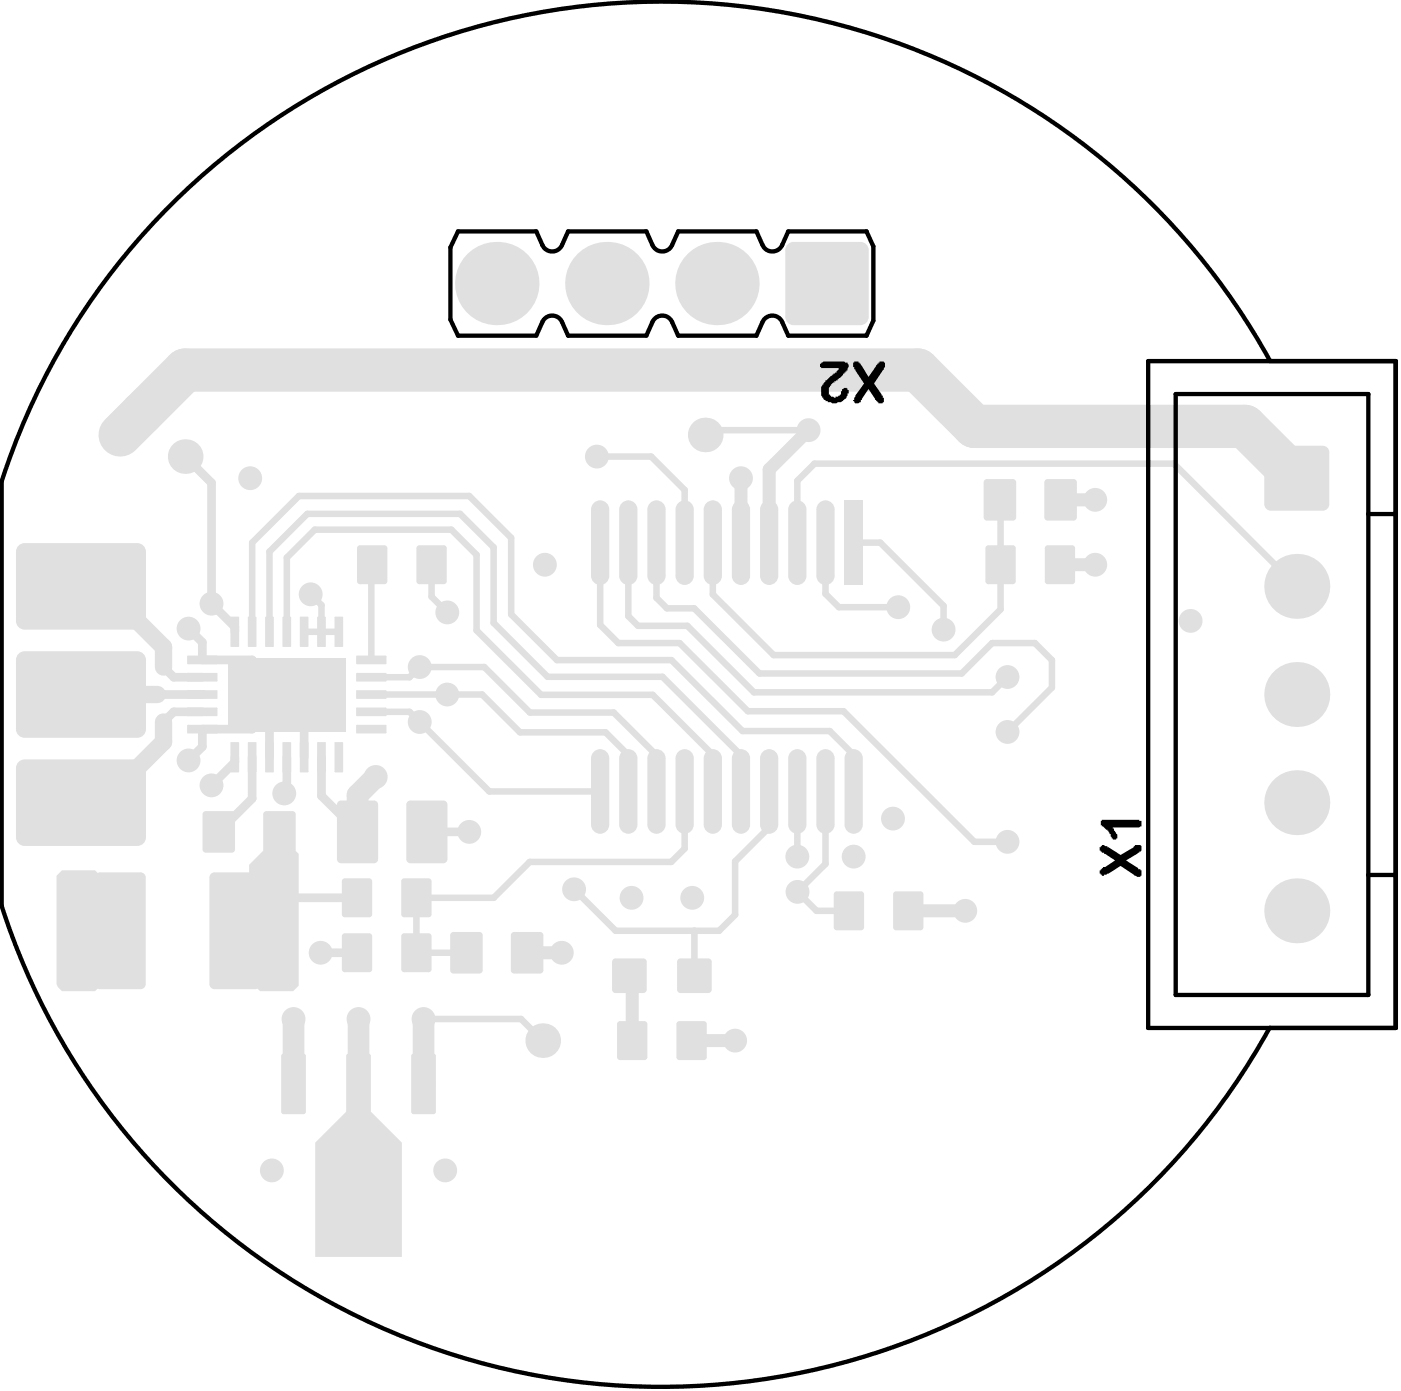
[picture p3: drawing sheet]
<svg xmlns="http://www.w3.org/2000/svg" width="108mm" height="107mm" viewBox="0 0 108 107" stroke-linecap="round" stroke-linejoin="round" font-family="sans-serif">
<path d="M97.5 27.7a53.3 53.3 0 0 0-51.7-27.3 53.3 53.3 0 0 0-45.7 36.6v32.6a53.3 53.3 0 0 0 45.6 36.7 53.3 53.3 0 0 0 51.8-27.3h9.7v-51.3h-9.7" fill="none" stroke="#000" stroke-width=".33"/>
<g fill="#e0e0e0">
<path d="M24.2 87.8l2.4-2.4h1.9l2.4 2.4v8.8h-6.7z"/>
<path d="M19.1 66.5l1.3-1.3h2.1l.4 .4v10.1l-.4 .5h-2.5l-.9-.9z"/>
<path d="M4.3 67.3l.5-.4h2.5l.8 .8v7.6l-.8 .9h-2.5l-.5-.6z"/>
</g>
<path d="M12.6 55.5v1.5" fill="none" stroke="#e0e0e0" stroke-width="1.3"/>
<path d="M16.2 37.1v9.3M24.6 73.2h2.8" fill="none" stroke="#e0e0e0" stroke-width=".67"/>
<path d="M23.6 39.5h11.7M36 38.1l3.3 3.2v5.9M24.2 40.7h10.5M28.5 43.5v7.2M32.2 55.5l5.4 5.3h8.5M33.1 43.4v2.5M36.6 42.6v5.8M37.2 51.3l3.5 3.5M50.1 53.4l4.6 4.6M50.4 58v2.8M50.9 52l6 6M52.6 60.8v4.4l-1 1h-10.9l-2.8 2.8h-5.9v4.2" fill="none" stroke="#e0e0e0" stroke-width=".5"/>
<path d="M56.9 36.7v5M59.1 36.1v5.6" fill="none" stroke="#e0e0e0" stroke-width="1"/>
<circle cx="74.1" cy="70" r=".5" fill="#e0e0e0"/>
<g fill="none" stroke="#e0e0e0" stroke-width=".5">
<path d="M23 38.1l-3.6 3.6M23.6 39.5l-2.9 2.9v6.2M35.3 39.5l2.6 2.6M61.2 36.9l1.4-1.3h27.6l9.4 9.5M62.1 33.1h-7.6l-.3 .3M23.9 45.7l.8 .8M24.2 40.7l-2.2 2.2v5.7M39.9 56.3h6.6M41.6 53.4h8.5M54.7 58v2.8M40 78.3l1.7 1.7M47.3 71.5h6"/>
<path d="M61.3 68.5l1.4 1.5"/>
</g>
<path d="M9.9 53.4h.1" fill="none" stroke="#e0e0e0" stroke-width="1.3"/>
<path d="M13.3 52h2.2M24.7 58.2v3l2.8 2.7M21.7 68.1l.8 .9h4.9M32.8 63.9h3.2" fill="none" stroke="#e0e0e0" stroke-width=".67"/>
<path d="M6.4 52.6l3.6 .6M9.9 53.4h.1M28.9 59.7l-1.4 1.4v2.8" fill="none" stroke="#e0e0e0" stroke-width="1.7"/>
<path d="M69.8 70h4.3" fill="none" stroke="#e0e0e0" stroke-width="1"/>
<path d="M74.8 32.8h20.8" fill="none" stroke="#e0e0e0" stroke-width="3.3"/>
<circle cx="10" cy="53.4" r=".83" fill="#e0e0e0"/>
<path d="M12.6 49.7v1.6" fill="none" stroke="#e0e0e0" stroke-width="1.3"/>
<path d="M32 73.2h3.8M44.1 68.3l3.2 3.2M55.2 71.5h-1.9v3.5M59.1 63.6l-2.6 2.6v4.1M62.7 70h2.5M63.4 60.8v5.6l-2.1 2.1" fill="none" stroke="#e0e0e0" stroke-width=".5"/>
<path d="M5.2 52.4l1.2 .2M8.2 53.4h1.7M10 53.2v.2M22.5 78.3v5M27.5 78.3v5M32.5 78.3v5" fill="none" stroke="#e0e0e0" stroke-width="1.7"/>
<path d="M12.1 53.4h3.4" fill="none" stroke="#e0e0e0" stroke-width=".67"/>
<path d="M40.5 73.2h2.6M48.3 75l.3 .2v4.8M53.1 80h3.4" fill="none" stroke="#e0e0e0" stroke-width="1"/>
<path d="M74.8 32.8l-4.3-4.4h-56.3l-5 5M95.6 32.8l4 3.9" fill="none" stroke="#e0e0e0" stroke-width="3.3"/>
<circle cx="32.5" cy="83.3" r=".83" fill="#e0e0e0"/>
<g fill="none" stroke="#e0e0e0" stroke-width=".5">
<path d="M23 38.1h13M45.8 35.1h4.2l2.6 2.6v4M61.2 36.9v4.8M76.8 38.4v8.4l-3.5 3.5h-13.9l-4.7-4.6v-4M19.4 41.7v6.9M28.6 43.4l-.1 .1M32.2 51.3h5M33.1 45.9l1.3 1.2M34.3 53.4h2.7l2.9 2.9M34.7 40.7l1.9 1.9M36.6 48.4l5 5M37.9 42.1v5.8l4.2 4.1h8.8"/>
<path d="M39.3 47.2l3.5 3.5h8.8l5.4 5.5h6.7l1.9 1.8v2.8M40.7 54.8h6.4l3.3 3.2M46.1 41.7v6.3M46.5 56.3l1.8 1.7v2.8M47.5 49.4h4.7l5.2 5.3h7.4l10 10h2.6M48.3 41.7v5.6l.7 .8h3.8l5.1 5.1h18.3l1.2-1.2M50.4 41.7v4.2l.8 .8h2.1l5 5.1h15.6l2.3-2.4h3.3l1.3 1.3v2.1l-3.4 3.4M56.9 58v2.8M63.4 41.7v3.9l1 1.1h4.6M65.6 41.7h2l4.9 4.9v1.8M32.5 78.3h7.5M56.5 70.3l-1.3 1.2"/>
<path d="M59.1 60.8v2.8"/>
</g>
<path d="M9.9 47.1l2.7 2.6M10 53.4h2.1M12.6 57l-2.7 2.7" fill="none" stroke="#e0e0e0" stroke-width="1.3"/>
<path d="M81.5 38.4h2.6M81.4 43.4h2.7" fill="none" stroke="#e0e0e0" stroke-width="1"/>
<path d="M15.5 54.7h-2.2l-.7 .8" fill="none" stroke="#e0e0e0" stroke-width=".67"/>
<path d="M5.2 52.4l1 1" fill="none" stroke="#e0e0e0" stroke-width="1.7"/>
<circle cx="15.5" cy="53.4" r=".33" fill="#e0e0e0"/>
<path d="M12.6 51.3l.7 .7" fill="none" stroke="#e0e0e0" stroke-width=".67"/>
<path d="M23.4 48.6h2.6M24.7 46.5v2.1M28.5 53.4h5.8M32.2 51.3l-.7 .7h-3" fill="none" stroke="#e0e0e0" stroke-width=".5"/>
<circle cx="34.3" cy="53.4" r=".25" fill="#e0e0e0"/>
<path d="M28.5 54.7h3l.7 .8M46.1 48l1.4 1.4M61.2 60.8v5" fill="none" stroke="#e0e0e0" stroke-width=".5"/>
<path d="M14.2 35.1l2 2M14.5 48.3l1 1.1v1.3h3.9l4 4v3.5M16.2 46.4l1.8 1.8v.4M18 58.2v.4l-1.8 1.8M19.4 58.2v3.2l-2.6 2.5M20.7 54.7v3.5M22 58.2v2.6l-.2 .2M22 53.4l-2.6 2.6h-3.9v1.4l-1 1" fill="none" stroke="#e0e0e0" stroke-width=".67"/>
<path d="M62.1 33.1l-3 3" fill="none" stroke="#e0e0e0" stroke-width="1"/>
<g fill="#e0e0e0">
<path d="M101.6 38.7h.5l-.1 .3-.2 .2h-.2z"/>
<path d="M101.6 34.3h.2l.2 .2 .1 .3h-.5z"/>
<path d="M97.2 34.5l.1-.2h.3v.5h-.5z"/>
<path d="M97.1 38.7h.5v.5a.5 .5 0 0 1-.5-.5z"/>
<path d="M60.3 24.3h.7v.7a.64 .64 0 0 1-.7-.7z"/>
<path d="M66.1 24.3h.6a.64 .64 0 0 1-.6 .7z"/>
<path d="M66.1 18.6a.64 .64 0 0 1 .6 .6h-.6z"/>
<path d="M60.5 18.8l.5-.2v.6h-.7z"/>
<path d="M50.4 63.4h.7a.7 .7 0 0 1-.7 .7z"/>
<path d="M50.4 57.6a.7 .7 0 0 1 .7 .7h-.7z"/>
<path d="M49.9 57.8l.5-.2v.7h-.7z"/>
<path d="M49.7 63.4h.7v.7a.7 .7 0 0 1-.7-.7z"/>
<path d="M46.1 63.4h.7a.7 .7 0 0 1-.7 .7z"/>
<path d="M46.1 57.6a.7 .7 0 0 1 .7 .7h-.7z"/>
<path d="M45.6 57.8l.5-.2v.7h-.7z"/>
<path d="M45.4 63.4h.7v.7a.7 .7 0 0 1-.7-.7z"/>
<path d="M54.7 63.4h.7a.7 .7 0 0 1-.7 .7z"/>
<path d="M54.7 57.6a.7 .7 0 0 1 .7 .7h-.7z"/>
<path d="M54.3 57.8l.4-.2v.7h-.7z"/>
<path d="M54 63.4h.7v.7a.7 .7 0 0 1-.7-.7z"/>
<path d="M64 71.3h.3v.2l-.2-.1z"/>
<path d="M66.1 71.3h.3l-.1 .1-.2 .1z"/>
<path d="M66.1 68.5l.2 .1 .1 .1h-.3z"/>
<path d="M64.1 68.6l.2-.1v.2h-.3z"/>
<path d="M29.5 41.9l.2 .1v.1h-.2z"/>
<path d="M27.5 42l.2-.1v.2h-.3z"/>
<path d="M27.4 44.7h.3v.2l-.2-.1z"/>
<path d="M29.5 44.7h.2v.1l-.2 .1z"/>
<path d="M47.4 81.2h.2v.3l-.1-.1z"/>
<path d="M49.5 81.2h.2v.2l-.2 .1z"/>
<path d="M49.5 78.5h.2v.2h-.2z"/>
<path d="M47.5 78.5h.1v.2h-.2z"/>
<path d="M47 76h.3v.3h-.2z"/>
<path d="M49.4 76h.3l-.1 .2-.2 .1z"/>
<path d="M49.4 73.7l.2 .1 .1 .1h-.3z"/>
<path d="M47 73.8l.3-.1v.2h-.3z"/>
<path d="M59.1 63.4h.7a.7 .7 0 0 1-.7 .7z"/>
<path d="M59.1 57.6a.7 .7 0 0 1 .7 .7h-.7z"/>
<path d="M58.6 57.8l.5-.2v.7h-.7z"/>
<path d="M58.4 63.4h.7v.7a.7 .7 0 0 1-.7-.7z"/>
<path d="M63.4 63.4h.7a.7 .7 0 0 1-.7 .7z"/>
<path d="M63.4 57.6a.7 .7 0 0 1 .7 .7h-.7z"/>
<path d="M62.9 57.8l.5-.2v.7h-.7z"/>
<path d="M62.7 63.4h.7v.7a.7 .7 0 0 1-.7-.7z"/>
<path d="M30.8 70.3h.2v.2l-.1-.1z"/>
<path d="M32.9 70.3h.2v.1l-.2 .1z"/>
<path d="M32.9 67.5l.2 .1v.1h-.2z"/>
<path d="M30.9 67.6l.1-.1v.2h-.2z"/>
<path d="M26.3 70.3h.2v.2l-.2-.1z"/>
<path d="M28.4 70.3h.2l-.1 .1-.1 .1z"/>
<path d="M28.4 67.5l.1 .1 .1 .1h-.2z"/>
<path d="M26.3 67.6l.2-.1v.2h-.2z"/>
<path d="M28.4 71.7l.1 .1 .1 .2h-.2z"/>
<path d="M26.3 71.8l.2-.1v.3h-.2z"/>
<path d="M26.3 74.5h.2v.2l-.2-.1z"/>
<path d="M28.4 74.5h.2l-.1 .1-.1 .1z"/>
<path d="M32.9 71.7l.2 .1v.2h-.2z"/>
<path d="M30.9 71.8l.1-.1v.3h-.2z"/>
<path d="M30.8 74.5h.2v.2l-.1-.1z"/>
<path d="M32.9 74.5h.2v.1l-.2 .1z"/>
<path d="M48.3 44.3h.7a.7 .7 0 0 1-.7 .6z"/>
<path d="M48.3 38.5a.7 .7 0 0 1 .7 .6h-.7z"/>
<path d="M47.8 38.7l.5-.2v.6h-.7z"/>
<path d="M47.6 44.3h.7v.7a.7 .7 0 0 1-.7-.7z"/>
<path d="M50.4 44.3h.7a.7 .7 0 0 1-.7 .6z"/>
<path d="M50.4 38.5a.7 .7 0 0 1 .7 .6h-.7z"/>
<path d="M49.9 38.7l.5-.2v.6h-.7z"/>
<path d="M49.7 44.3h.7v.7a.7 .7 0 0 1-.7-.7z"/>
<path d="M52.6 44.3h.7a.7 .7 0 0 1-.7 .6z"/>
<path d="M52.6 38.5a.7 .7 0 0 1 .7 .6h-.7z"/>
<path d="M52.1 38.7l.5-.2v.6h-.7z"/>
<path d="M51.9 44.3h.7v.7a.7 .7 0 0 1-.7-.7z"/>
<path d="M54.7 44.3h.7a.7 .7 0 0 1-.7 .6z"/>
<path d="M54.7 38.5a.7 .7 0 0 1 .7 .6h-.7z"/>
<path d="M54.3 38.7l.4-.2v.6h-.7z"/>
<path d="M54 44.3h.7v.7a.7 .7 0 0 1-.7-.7z"/>
<path d="M56.9 44.3h.7a.7 .7 0 0 1-.7 .6z"/>
<path d="M56.9 38.5a.7 .7 0 0 1 .7 .6h-.7z"/>
<path d="M56.4 38.7l.5-.2v.6h-.7z"/>
<path d="M56.2 44.3h.7v.7a.7 .7 0 0 1-.7-.7z"/>
<path d="M59.1 44.3h.7a.7 .7 0 0 1-.7 .6z"/>
<path d="M59.1 38.5a.7 .7 0 0 1 .7 .6h-.7z"/>
<path d="M58.6 38.7l.5-.2v.6h-.7z"/>
<path d="M58.4 44.3h.7v.7a.7 .7 0 0 1-.7-.7z"/>
<path d="M61.2 44.3h.7a.7 .7 0 0 1-.7 .6z"/>
<path d="M61.2 38.5a.7 .7 0 0 1 .7 .6h-.7z"/>
<path d="M60.7 38.7l.5-.2v.6h-.7z"/>
<path d="M60.5 44.3h.7v.7a.7 .7 0 0 1-.7-.7z"/>
<path d="M63.4 44.3h.7a.7 .7 0 0 1-.7 .6z"/>
<path d="M63.4 38.5a.7 .7 0 0 1 .7 .6h-.7z"/>
<path d="M62.9 38.7l.5-.2v.6h-.7z"/>
<path d="M62.7 44.3h.7v.7a.7 .7 0 0 1-.7-.7z"/>
<path d="M39.2 74.6h.3v.2l-.2-.1z"/>
<path d="M41.5 74.6h.2v.1l-.2 .1z"/>
<path d="M41.5 71.6l.2 .1v.2h-.2z"/>
<path d="M39.3 71.7l.2-.1v.3h-.3z"/>
<path d="M34.6 74.6h.2v.2l-.2-.1z"/>
<path d="M36.8 74.6h.3l-.1 .1-.2 .1z"/>
<path d="M36.8 71.6l.2 .1 .1 .2h-.3z"/>
<path d="M34.6 71.7l.2-.1v.3h-.2z"/>
<path d="M1.4 41.9l.5-.2v.7h-.7z"/>
<path d="M1.2 47.7h.7v.7a.67 .67 0 0 1-.7-.7z"/>
<path d="M10.5 47.7h.7a.67 .67 0 0 1-.7 .7z"/>
<path d="M10.5 41.7a.66 .66 0 0 1 .7 .7h-.7z"/>
<path d="M1.4 50.2l.5-.2v.7h-.7z"/>
<path d="M1.2 56h.7v.7a.66 .66 0 0 1-.7-.7z"/>
<path d="M10.5 56h.7a.67 .67 0 0 1-.7 .7z"/>
<path d="M10.5 50a.67 .67 0 0 1 .7 .7h-.7z"/>
<path d="M1.4 58.6l.5-.2v.6h-.7z"/>
<path d="M1.2 64.3h.7v.7a.66 .66 0 0 1-.7-.7z"/>
<path d="M10.5 64.3h.7a.67 .67 0 0 1-.7 .7z"/>
<path d="M10.5 58.4a.66 .66 0 0 1 .7 .6h-.7z"/>
<path d="M26.3 47.4l.1 .1z"/>
<path d="M25.7 47.4l.1 .1z"/>
<path d="M25.7 49.6l.1 .1z"/>
<path d="M26.3 49.6h.1l-.1 .1z"/>
<path d="M25 47.4v.1z"/>
<path d="M24.4 47.4v.1z"/>
<path d="M24.4 49.6v.1z"/>
<path d="M25 49.6v.1z"/>
<path d="M23.6 47.4l.1 .1z"/>
<path d="M23 47.4l.1 .1z"/>
<path d="M23 49.6l.1 .1z"/>
<path d="M23.6 49.6h.1l-.1 .1z"/>
<path d="M22.3 47.4l.1 .1z"/>
<path d="M21.7 47.4l.1 .1z"/>
<path d="M21.7 49.6l.1 .1z"/>
<path d="M22.3 49.6h.1l-.1 .1z"/>
<path d="M21 47.4v.1z"/>
<path d="M20.4 47.4v.1z"/>
<path d="M20.4 49.6v.1z"/>
<path d="M21 49.6v.1z"/>
<path d="M19.6 47.4l.1 .1z"/>
<path d="M19.1 47.4v.1z"/>
<path d="M19 49.6l.1 .1z"/>
<path d="M19.6 49.6h.1l-.1 .1z"/>
<path d="M18.3 47.4l.1 .1z"/>
<path d="M17.7 47.4l.1 .1z"/>
<path d="M17.7 49.6l.1 .1z"/>
<path d="M18.3 49.6h.1l-.1 .1z"/>
<path d="M16.6 51h.1h-.1z"/>
<path d="M16.6 50.4h.1z"/>
<path d="M16.6 52.3h.1l-.1 .1z"/>
<path d="M16.6 51.7l.1 .1z"/>
<path d="M14.4 51.7v.1z"/>
<path d="M14.4 52.3v.1z"/>
<path d="M16.6 53.6h.1l-.1 .1z"/>
<path d="M16.6 53l.1 .1z"/>
<path d="M14.4 53.6v.1z"/>
<path d="M16.6 55h.1h-.1z"/>
<path d="M16.6 54.4h.1z"/>
<path d="M16.6 56.3h.1l-.1 .1z"/>
<path d="M16.6 55.7l.1 .1z"/>
<path d="M14.4 55.7v.1z"/>
<path d="M14.4 56.3v.1z"/>
<path d="M18.3 57l.1 .1z"/>
<path d="M17.7 57l.1 .1z"/>
<path d="M17.7 59.3l.1 .1z"/>
<path d="M18.3 59.3h.1l-.1 .1z"/>
<path d="M19.6 57l.1 .1z"/>
<path d="M19.1 57v.1z"/>
<path d="M19 59.3l.1 .1z"/>
<path d="M19.6 59.3h.1l-.1 .1z"/>
<path d="M21 57v.1z"/>
<path d="M20.4 57v.1z"/>
<path d="M20.4 59.3v.1z"/>
<path d="M21 59.3v.1z"/>
<path d="M22.3 57l.1 .1z"/>
<path d="M21.7 57l.1 .1z"/>
<path d="M21.7 59.3l.1 .1z"/>
<path d="M22.3 59.3h.1l-.1 .1z"/>
<path d="M23.6 57l.1 .1z"/>
<path d="M23 57l.1 .1z"/>
<path d="M23 59.3l.1 .1z"/>
<path d="M23.6 59.3h.1l-.1 .1z"/>
<path d="M25 57v.1z"/>
<path d="M24.4 57v.1z"/>
<path d="M24.4 59.3v.1z"/>
<path d="M25 59.3v.1z"/>
<path d="M26.3 57l.1 .1z"/>
<path d="M25.7 57l.1 .1z"/>
<path d="M25.7 59.3l.1 .1z"/>
<path d="M26.3 59.3h.1l-.1 .1z"/>
<path d="M29.6 56.3h.1l-.1 .1z"/>
<path d="M29.6 55.7l.1 .1z"/>
<path d="M27.4 55.7v.1z"/>
<path d="M27.4 56.3v.1z"/>
<path d="M29.6 55h.1h-.1z"/>
<path d="M29.6 54.4h.1z"/>
<path d="M29.6 53.6h.1l-.1 .1z"/>
<path d="M29.6 53l.1 .1z"/>
<path d="M27.4 53.6v.1z"/>
<path d="M29.6 52.3h.1l-.1 .1z"/>
<path d="M29.6 51.7l.1 .1z"/>
<path d="M27.4 51.7v.1z"/>
<path d="M27.4 52.3v.1z"/>
<path d="M29.6 51h.1h-.1z"/>
<path d="M29.6 50.4h.1z"/>
<path d="M10.8 67l.2 .1 .2 .3h-.4z"/>
<path d="M7.3 67.2l.4-.2v.4h-.4z"/>
<path d="M7.3 75.6h.4v.4a.39 .39 0 0 1-.4-.4z"/>
<path d="M10.8 75.6h.4l-.1 .2-.3 .2z"/>
<path d="M19.6 67l.2 .1 .2 .3h-.4z"/>
<path d="M16.1 67.2l.4-.2v.4h-.4z"/>
<path d="M16.1 75.6h.4v.4a.39 .39 0 0 1-.4-.4z"/>
<path d="M19.6 75.6h.4l-.1 .2-.3 .2z"/>
<path d="M17.8 62.3l.2 .1 .1 .2h-.3z"/>
<path d="M15.6 62.4l.2-.1v.3h-.2z"/>
<path d="M15.6 65.3h.2v.2l-.2-.1z"/>
<path d="M17.8 65.3h.3l-.1 .1-.2 .1z"/>
<path d="M22.5 62.3l.1 .1 .1 .2h-.2z"/>
<path d="M20.3 62.4l.2-.1v.3h-.3z"/>
<path d="M20.2 65.3h.3v.2l-.2-.1z"/>
<path d="M22.5 65.3h.2l-.1 .1-.1 .1z"/>
<path d="M34 61.5l.2 .1 .2 .2h-.4z"/>
<path d="M31.2 61.7l.3-.2v.3h-.3z"/>
<path d="M31.2 66h.3v.3l-.3-.1z"/>
<path d="M34 66h.4l-.2 .3h-.2z"/>
<path d="M28.7 61.5l.3 .2v.1h-.3z"/>
<path d="M25.9 61.7l.3-.2v.3h-.3z"/>
<path d="M25.9 66h.3v.3h-.2z"/>
<path d="M28.7 66h.3v.2l-.3 .1z"/>
<path d="M21.6 85.4h.2v.2z"/>
<path d="M23.3 85.4h.2l-.2 .2z"/>
<path d="M23.3 81l.2 .2h-.2z"/>
<path d="M21.7 81h.1v.2h-.2z"/>
<path d="M80.2 44.7h.3v.2l-.2-.1z"/>
<path d="M82.3 44.7h.3l-.1 .1-.2 .1z"/>
<path d="M82.3 41.9l.2 .1 .1 .1h-.3z"/>
<path d="M80.3 42l.2-.1v.2h-.3z"/>
<path d="M75.7 44.7h.2v.2l-.2-.1z"/>
<path d="M77.8 44.7h.2l-.1 .1-.1 .1z"/>
<path d="M77.8 41.9l.1 .1 .1 .1h-.2z"/>
<path d="M75.7 42l.2-.1v.2h-.2z"/>
<path d="M80.2 39.8h.3v.2l-.2-.1z"/>
<path d="M82.5 39.8h.2l-.1 .1-.1 .1z"/>
<path d="M82.5 36.8l.1 .1 .1 .2h-.2z"/>
<path d="M80.3 36.9l.2-.1v.3h-.3z"/>
<path d="M75.5 39.8h.3v.2l-.2-.1z"/>
<path d="M77.8 39.8h.2v.1l-.2 .1z"/>
<path d="M77.8 36.8l.2 .1v.2h-.2z"/>
<path d="M75.6 36.9l.2-.1v.3h-.3z"/>
<path d="M31.6 85.4h.2v.2z"/>
<path d="M33.3 85.4h.2l-.2 .2z"/>
<path d="M33.3 81l.2 .2h-.2z"/>
<path d="M31.6 81h.2v.2h-.2z"/>
<path d="M46.1 44.3h.7a.7 .7 0 0 1-.7 .6z"/>
<path d="M46.1 38.5a.7 .7 0 0 1 .7 .6h-.7z"/>
<path d="M45.6 38.7l.5-.2v.6h-.7z"/>
<path d="M45.4 44.3h.7v.7a.7 .7 0 0 1-.7-.7z"/>
<path d="M48.3 63.4h.7a.7 .7 0 0 1-.7 .7z"/>
<path d="M48.3 57.6a.7 .7 0 0 1 .7 .7h-.7z"/>
<path d="M47.8 57.8l.5-.2v.7h-.7z"/>
<path d="M47.6 63.4h.7v.7a.7 .7 0 0 1-.7-.7z"/>
<path d="M52.6 63.4h.7a.7 .7 0 0 1-.7 .7z"/>
<path d="M52.6 57.6a.7 .7 0 0 1 .7 .7h-.7z"/>
<path d="M52.1 57.8l.5-.2v.7h-.7z"/>
<path d="M51.9 63.4h.7v.7a.7 .7 0 0 1-.7-.7z"/>
<path d="M52 76h.3v.3h-.2z"/>
<path d="M54.4 76h.3l-.1 .2-.2 .1z"/>
<path d="M54.4 73.7l.2 .1 .1 .1h-.3z"/>
<path d="M52 73.8l.3-.1v.2h-.3z"/>
<path d="M65.6 63.4h.7a.7 .7 0 0 1-.7 .7z"/>
<path d="M65.6 57.6a.7 .7 0 0 1 .7 .7h-.7z"/>
<path d="M65.1 57.8l.5-.2v.7h-.7z"/>
<path d="M64.9 63.4h.7v.7a.7 .7 0 0 1-.7-.7z"/>
<path d="M68.6 71.3h.2v.2l-.1-.1z"/>
<path d="M70.7 71.3h.2v.1l-.2 .1z"/>
<path d="M70.7 68.5l.2 .1v.1h-.2z"/>
<path d="M68.7 68.6l.1-.1v.2h-.2z"/>
<path d="M61.2 63.4h.7a.7 .7 0 0 1-.7 .7z"/>
<path d="M61.2 57.6a.7 .7 0 0 1 .7 .7h-.7z"/>
<path d="M60.7 57.8l.5-.2v.7h-.7z"/>
<path d="M60.5 63.4h.7v.7a.7 .7 0 0 1-.7-.7z"/>
<path d="M34.1 41.9l.1 .1 .1 .1h-.2z"/>
<path d="M32 42l.2-.1v.2h-.2z"/>
<path d="M32 44.7h.2v.2l-.2-.1z"/>
<path d="M34.1 44.7h.2l-.1 .1-.1 .1z"/>
<path d="M56.9 63.4h.7a.7 .7 0 0 1-.7 .7z"/>
<path d="M56.9 57.6a.7 .7 0 0 1 .7 .7h-.7z"/>
<path d="M56.4 57.8l.5-.2v.7h-.7z"/>
<path d="M56.2 63.4h.7v.7a.7 .7 0 0 1-.7-.7z"/>
<path d="M51.9 81.2h.3v.3l-.2-.1z"/>
<path d="M54 81.2h.3l-.1 .2-.2 .1z"/>
<path d="M54 78.5h.2l.1 .2h-.3z"/>
<path d="M52 78.5h.2v.2h-.3z"/>
<path d="M26.6 85.4h.2v.2z"/>
<path d="M28.3 85.4h.2l-.2 .2z"/>
<path d="M28.3 81l.2 .2h-.2z"/>
<path d="M26.6 81h.2v.2h-.2z"/>
<circle cx="65.6" cy="65.8" r=".92"/>
<circle cx="61.3" cy="68.5" r=".92"/>
<circle cx="61.2" cy="65.8" r=".92"/>
<circle cx="56.5" cy="80" r=".92"/>
<circle cx="34.2" cy="89.9" r=".92"/>
<circle cx="20.9" cy="89.9" r=".92"/>
<circle cx="24.6" cy="73.2" r=".92"/>
<circle cx="21.7" cy="68.1" r=".92"/>
<circle cx="43.1" cy="73.2" r=".92"/>
<circle cx="32.5" cy="78.3" r=".92"/>
<circle cx="27.5" cy="78.3" r=".92"/>
<circle cx="22.5" cy="78.3" r=".92"/>
<circle cx="91.4" cy="47.7" r=".92"/>
<circle cx="14.2" cy="28.4" r=".92"/>
<circle cx="12.6" cy="30.1" r=".92"/>
<circle cx="10.9" cy="31.8" r=".92"/>
<circle cx="9.2" cy="33.4" r=".92"/>
<circle cx="44.1" cy="68.3" r=".92"/>
<circle cx="41.8" cy="43.4" r=".92"/>
<circle cx="68.6" cy="62.9" r=".92"/>
<circle cx="84.1" cy="43.4" r=".92"/>
<circle cx="84.1" cy="38.4" r=".92"/>
<circle cx="72.5" cy="48.4" r=".92"/>
<circle cx="69" cy="46.7" r=".92"/>
<circle cx="56.9" cy="36.7" r=".92"/>
<circle cx="62.1" cy="33.1" r=".92"/>
<circle cx="45.8" cy="35.1" r=".92"/>
<circle cx="77.4" cy="56.2" r=".92"/>
<circle cx="77.4" cy="52" r=".92"/>
<circle cx="77.4" cy="64.7" r=".92"/>
<circle cx="19.2" cy="36.7" r=".92"/>
<circle cx="34.4" cy="47.1" r=".92"/>
<circle cx="23.9" cy="45.7" r=".92"/>
<circle cx="6.2" cy="43.1" r="1.16"/>
<circle cx="9.9" cy="43.1" r="1.16"/>
<circle cx="9.9" cy="45.1" r="1.16"/>
<circle cx="9.9" cy="47.1" r="1.16"/>
<circle cx="6.2" cy="47.1" r="1.16"/>
<circle cx="6.2" cy="45.1" r="1.16"/>
<circle cx="2.6" cy="47.1" r="1.16"/>
<circle cx="2.6" cy="45.1" r="1.16"/>
<circle cx="2.6" cy="43.1" r="1.16"/>
<circle cx="6.2" cy="51.4" r="1.16"/>
<circle cx="9.9" cy="51.4" r="1.16"/>
<circle cx="9.9" cy="53.4" r="1.16"/>
<circle cx="9.9" cy="55.4" r="1.16"/>
<circle cx="6.2" cy="55.4" r="1.16"/>
<circle cx="6.2" cy="53.4" r="1.16"/>
<circle cx="2.6" cy="55.4" r="1.16"/>
<circle cx="2.6" cy="53.4" r="1.16"/>
<circle cx="2.6" cy="51.4" r="1.16"/>
<circle cx="6.2" cy="59.7" r="1.16"/>
<circle cx="9.9" cy="59.7" r="1.16"/>
<circle cx="9.9" cy="61.7" r="1.16"/>
<circle cx="9.9" cy="63.7" r="1.16"/>
<circle cx="6.2" cy="63.7" r="1.16"/>
<circle cx="6.2" cy="61.7" r="1.16"/>
<circle cx="2.6" cy="63.7" r="1.16"/>
<circle cx="2.6" cy="61.7" r="1.16"/>
<circle cx="2.6" cy="59.7" r="1.16"/>
<circle cx="74.1" cy="70" r=".92"/>
<circle cx="21.7" cy="74.9" r=".92"/>
<circle cx="21.7" cy="71.5" r=".92"/>
<circle cx="5.6" cy="74.9" r=".92"/>
<circle cx="5.6" cy="71.5" r=".92"/>
<circle cx="5.6" cy="68.1" r=".92"/>
<circle cx="34.3" cy="53.4" r=".92"/>
<circle cx="32.2" cy="51.3" r=".92"/>
<circle cx="32.2" cy="55.5" r=".92"/>
<circle cx="53.2" cy="69" r=".92"/>
<circle cx="48.5" cy="69" r=".92"/>
<circle cx="36" cy="63.9" r=".92"/>
<circle cx="28.9" cy="59.7" r=".92"/>
<circle cx="16.2" cy="46.4" r=".92"/>
<circle cx="16.2" cy="60.4" r=".92"/>
<circle cx="21.8" cy="61" r=".92"/>
<circle cx="14.5" cy="58.4" r=".92"/>
<circle cx="14.5" cy="48.3" r=".92"/>
<circle cx="99.6" cy="70" r="2.5"/>
<circle cx="99.6" cy="61.7" r="2.5"/>
<circle cx="99.6" cy="45.1" r="2.5"/>
<circle cx="99.6" cy="53.4" r="2.5"/>
<circle cx="38.2" cy="21.8" r="3.2"/>
<circle cx="46.6" cy="21.8" r="3.2"/>
<circle cx="55.1" cy="21.8" r="3.2"/>
<circle cx="54.2" cy="33.4" r="1.33"/>
<circle cx="14.2" cy="35.1" r="1.33"/>
<circle cx="41.7" cy="80" r="1.33"/>
</g>
<g fill="#e0e0e0">
<path d="M97.1 34.8l.5-.5h4l.5 .5v3.9l-.5 .5h-4l-.5-.5z" fill-rule="evenodd"/>
<path d="M60.3 19.2l.7-.6h5.1l.6 .6v5.1l-.6 .7h-5.1l-.7-.7z" fill-rule="evenodd"/>
<path d="M49.7 58.3l.7-.7 .7 .7v5.1l-.7 .7-.7-.7z" fill-rule="evenodd"/>
<path d="M45.4 58.3l.7-.7 .7 .7v5.1l-.7 .7-.7-.7z" fill-rule="evenodd"/>
<path d="M54 58.3l.7-.7 .7 .7v5.1l-.7 .7-.7-.7z" fill-rule="evenodd"/>
<path d="M64 68.7l.3-.2h1.8l.3 .2v2.6l-.3 .2h-1.8l-.3-.2z" fill-rule="evenodd"/>
<path d="M27.4 42.1l.3-.2h1.8l.2 .2v2.6l-.2 .2h-1.8l-.3-.2z" fill-rule="evenodd"/>
<path d="M47.4 78.7l.2-.2h1.9l.2 .2v2.5l-.2 .3h-1.9l-.2-.3z" fill-rule="evenodd"/>
<path d="M47 73.9l.3-.2h2.1l.3 .2v2.1l-.3 .3h-2.1l-.3-.3z" fill-rule="evenodd"/>
<path d="M59.1 57.6l.7 .7v5.1l-.7 .7-.7-.7v-5.1z" fill-rule="evenodd"/>
<path d="M63.4 57.6l.7 .7v5.1l-.7 .7-.7-.7v-5.1z" fill-rule="evenodd"/>
<path d="M30.8 67.7l.2-.2h1.9l.2 .2v2.6l-.2 .2h-1.9l-.2-.2z" fill-rule="evenodd"/>
<path d="M26.3 67.7l.2-.2h1.9l.2 .2v2.6l-.2 .2h-1.9l-.2-.2z" fill-rule="evenodd"/>
<path d="M26.3 72l.2-.3h1.9l.2 .3v2.5l-.2 .2h-1.9l-.2-.2z" fill-rule="evenodd"/>
<path d="M30.8 72l.2-.3h1.9l.2 .3v2.5l-.2 .2h-1.9l-.2-.2z" fill-rule="evenodd"/>
<path d="M47.6 39.1l.7-.6 .7 .6v5.2l-.7 .7-.7-.7z" fill-rule="evenodd"/>
<path d="M49.7 39.1l.7-.6 .7 .6v5.2l-.7 .7-.7-.7z" fill-rule="evenodd"/>
<path d="M51.9 39.1l.7-.6 .7 .6v5.2l-.7 .7-.7-.7z" fill-rule="evenodd"/>
<path d="M54 39.1l.7-.6 .7 .6v5.2l-.7 .7-.7-.7z" fill-rule="evenodd"/>
<path d="M56.2 39.1l.7-.6 .7 .6v5.2l-.7 .7-.7-.7z" fill-rule="evenodd"/>
<path d="M58.4 39.1l.7-.6 .7 .6v5.2l-.7 .7-.7-.7z" fill-rule="evenodd"/>
<path d="M60.5 39.1l.7-.6 .7 .6v5.2l-.7 .7-.7-.7z" fill-rule="evenodd"/>
<path d="M62.7 39.1l.7-.6 .7 .6v5.2l-.7 .7-.7-.7z" fill-rule="evenodd"/>
<path d="M64.9 38.5h1.4v6.5h-1.4z" fill-rule="evenodd"/>
<path d="M39.2 71.9l.3-.3h2l.2 .3v2.7l-.2 .2h-2l-.3-.2z" fill-rule="evenodd"/>
<path d="M34.6 71.9l.2-.3h2l.3 .3v2.7l-.3 .2h-2l-.2-.2z" fill-rule="evenodd"/>
<path d="M1.2 42.4l.7-.7h8.6l.7 .7v5.3l-.7 .7h-8.6l-.7-.7z" fill-rule="evenodd"/>
<path d="M1.9 50h8.6l.7 .7v5.3l-.7 .7h-8.6l-.7-.7v-5.3z" fill-rule="evenodd"/>
<path d="M1.2 59l.7-.6h8.6l.7 .6v5.3l-.7 .7h-8.6l-.7-.7z" fill-rule="evenodd"/>
<path d="M25.8 47.4l.6 .1v2.1l-.1 .1-.6-.1v-2.1z" fill-rule="evenodd"/>
<path d="M24.4 47.5v-.1l.6 .1v2.1v.1l-.6-.1z" fill-rule="evenodd"/>
<path d="M23 47.5l.1-.1 .6 .1v2.1l-.1 .1-.6-.1z" fill-rule="evenodd"/>
<path d="M21.7 47.5l.1-.1 .6 .1v2.1l-.1 .1-.6-.1z" fill-rule="evenodd"/>
<path d="M20.4 47.5v-.1l.6 .1v2.1v.1l-.6-.1z" fill-rule="evenodd"/>
<path d="M19.1 47.4l.6 .1v2.1l-.1 .1-.6-.1v-2.1z" fill-rule="evenodd"/>
<path d="M17.7 47.5l.1-.1 .6 .1v2.1l-.1 .1-.6-.1z" fill-rule="evenodd"/>
<path d="M14.4 50.4h2.2l.1 .6h-.1h-2.2z" fill-rule="evenodd"/>
<path d="M14.4 51.7h2.2l.1 .6-.1 .1h-2.2v-.1z" fill-rule="evenodd"/>
<path d="M14.4 53.1v-.1h2.2l.1 .6-.1 .1h-2.2z" fill-rule="evenodd"/>
<path d="M14.4 54.4h2.2l.1 .6h-.1h-2.2z" fill-rule="evenodd"/>
<path d="M14.4 55.7h2.2l.1 .6-.1 .1h-2.2v-.1z" fill-rule="evenodd"/>
<path d="M17.7 57.1l.1-.1 .6 .1v2.2l-.1 .1-.6-.1z" fill-rule="evenodd"/>
<path d="M19.1 57l.6 .1v2.2l-.1 .1-.6-.1v-2.2z" fill-rule="evenodd"/>
<path d="M20.4 57.1v-.1l.6 .1v2.2v.1l-.6-.1z" fill-rule="evenodd"/>
<path d="M21.7 57.1l.1-.1 .6 .1v2.2l-.1 .1-.6-.1z" fill-rule="evenodd"/>
<path d="M23 57.1l.1-.1 .6 .1v2.2l-.1 .1-.6-.1z" fill-rule="evenodd"/>
<path d="M24.4 57.1v-.1l.6 .1v2.2v.1l-.6-.1z" fill-rule="evenodd"/>
<path d="M25.8 57l.6 .1v2.2l-.1 .1-.6-.1v-2.2z" fill-rule="evenodd"/>
<path d="M27.4 55.8v-.1h2.2l.1 .6-.1 .1h-2.2z" fill-rule="evenodd"/>
<path d="M27.4 54.4h2.2l.1 .6h-.1h-2.2z" fill-rule="evenodd"/>
<path d="M27.4 53.1v-.1h2.2l.1 .6-.1 .1h-2.2z" fill-rule="evenodd"/>
<path d="M27.4 51.8v-.1h2.2l.1 .6-.1 .1h-2.2z" fill-rule="evenodd"/>
<path d="M27.4 50.4h2.2l.1 .6h-.1h-2.2z" fill-rule="evenodd"/>
<path d="M17.5 50.5h9v5.7h-9z" fill-rule="evenodd"/>
<path d="M7.7 67h3.1l.4 .4v8.2l-.4 .4h-3.1l-.4-.4v-8.2z" fill-rule="evenodd"/>
<path d="M16.1 67.4l.4-.4h3.1l.4 .4v8.2l-.4 .4h-3.1l-.4-.4z" fill-rule="evenodd"/>
<path d="M15.6 62.6l.2-.3h2l.3 .3v2.7l-.3 .2h-2l-.2-.2z" fill-rule="evenodd"/>
<path d="M20.2 62.6l.3-.3h2l.2 .3v2.7l-.2 .2h-2l-.3-.2z" fill-rule="evenodd"/>
<path d="M31.2 61.8l.3-.3h2.5l.4 .3v4.2l-.4 .3h-2.5l-.3-.3z" fill-rule="evenodd"/>
<path d="M25.9 61.8l.3-.3h2.5l.3 .3v4.2l-.3 .3h-2.5l-.3-.3z" fill-rule="evenodd"/>
<path d="M21.6 81.2l.2-.2h1.5l.2 .2v4.2l-.2 .2h-1.5l-.2-.2z" fill-rule="evenodd"/>
<path d="M80.2 42.1l.3-.2h1.8l.3 .2v2.6l-.3 .2h-1.8l-.3-.2z" fill-rule="evenodd"/>
<path d="M75.7 42.1l.2-.2h1.9l.2 .2v2.6l-.2 .2h-1.9l-.2-.2z" fill-rule="evenodd"/>
<path d="M80.2 37.1l.3-.3h2l.2 .3v2.7l-.2 .2h-2l-.3-.2z" fill-rule="evenodd"/>
<path d="M75.5 37.1l.3-.3h2l.2 .3v2.7l-.2 .2h-2l-.3-.2z" fill-rule="evenodd"/>
<path d="M31.6 81.2l.2-.2h1.5l.2 .2v4.2l-.2 .2h-1.5l-.2-.2z" fill-rule="evenodd"/>
<path d="M45.4 39.1l.7-.6 .7 .6v5.2l-.7 .7-.7-.7z" fill-rule="evenodd"/>
<path d="M47.6 58.3l.7-.7 .7 .7v5.1l-.7 .7-.7-.7z" fill-rule="evenodd"/>
<path d="M51.9 58.3l.7-.7 .7 .7v5.1l-.7 .7-.7-.7z" fill-rule="evenodd"/>
<path d="M52 73.9l.3-.2h2.1l.3 .2v2.1l-.3 .3h-2.1l-.3-.3z" fill-rule="evenodd"/>
<path d="M65.6 57.6l.7 .7v5.1l-.7 .7-.7-.7v-5.1z" fill-rule="evenodd"/>
<path d="M68.6 68.7l.2-.2h1.9l.2 .2v2.6l-.2 .2h-1.9l-.2-.2z" fill-rule="evenodd"/>
<path d="M61.2 57.6l.7 .7v5.1l-.7 .7-.7-.7v-5.1z" fill-rule="evenodd"/>
<path d="M32 42.1l.2-.2h1.9l.2 .2v2.6l-.2 .2h-1.9l-.2-.2z" fill-rule="evenodd"/>
<path d="M56.2 58.3l.7-.7 .7 .7v5.1l-.7 .7-.7-.7z" fill-rule="evenodd"/>
<path d="M51.9 78.7l.3-.2h1.8l.3 .2v2.5l-.3 .3h-1.8l-.3-.3z" fill-rule="evenodd"/>
<path d="M26.6 81.2l.2-.2h1.5l.2 .2v4.2l-.2 .2h-1.5l-.2-.2z" fill-rule="evenodd"/>
</g>
<path d="M35.2 17.8h6l.4 1a.82 .82 0 0 0 .8 .5 .82 .82 0 0 0 .8-.5l.4-1h6l.5 1a.82 .82 0 0 0 .8 .5 .82 .82 0 0 0 .7-.5l.5-1h6l.5 1a.82 .82 0 0 0 .7 .5 .82 .82 0 0 0 .8-.5l.4-1h6l.6 1.1v5.7l-.6 1.2h-6l-.4-1a.82 .82 0 0 0-.8-.5 .82 .82 0 0 0-.7 .5l-.5 1h-6l-.5-1a.82 .82 0 0 0-.7-.5 .82 .82 0 0 0-.8 .5l-.5 1h-6l-.4-1a.82 .82 0 0 0-.8-.5 .82 .82 0 0 0-.8 .5l-.4 1h-6l-.6-1.2v-5.6zM88.2 27.7h19v51.3h-19zM90.3 30.3h14.8v46.2h-14.8zM105.1 39.5h2.1M105.1 67.2h2.1" fill="none" stroke="#000" stroke-width=".33"/>
<path d="M63 28l.2-.2h1.6a.39 .39 0 0 1 .3 .6l-.7 .7a1.1 1.1 0 0 0-.7 1 .3 .3 0 0 0 .3 .4l.1 .1 .1-.1a.34 .34 0 0 0 .4-.4h.1a.22 .22 0 0 1 .1-.3 .22 .22 0 0 1 .3 .2h.1v.2h-.1a1 1 0 0 1-1.4 .7 .76 .76 0 0 1-.6-.9v-.3l.3-.5 .5-.3 .1-.2 .2-.1 .2-.3h-1.3l-.1-.1zM65.5 27.9h.1a.24 .24 0 0 1 .2-.1 .24 .24 0 0 1 .2 .2h.1l.6 1 .6-1h.2a.28 .28 0 0 1 .4-.2 .28 .28 0 0 1 .1 .4l-.9 1.3 .6 .9h.1v.2a.24 .24 0 0 1 .1 .2 .24 .24 0 0 1-.3 .2h-.1l-.3-.3-.5-.8-.5 .8h-.1a.26 .26 0 0 1-.2 .3 .26 .26 0 0 1-.3-.2l-.1-.1h.1l.1-.3 .7-.9-.7-1.1h-.1zM84.5 65.1v-.1a.33 .33 0 0 1 .5 .1l1.1 .6 1-.6a.34 .34 0 0 1 .6 0v.3l-.2 .1-1 .6 .9 .6v.1a.3 .3 0 0 1 .3 .4 .3 .3 0 0 1-.5 .1l-1.1-.8-1 .6-.3 .1v.1a.32 .32 0 0 1-.3-.4l.2-.3h.2l.7-.5-.8-.5v-.1a.32 .32 0 0 1-.3-.4zM84.5 63.1l.1-.1h2.9v.1h.2a.34 .34 0 0 1 0 .3 .34 .34 0 0 1-.4 .2h-1.9l.2 .1v.1l.1 .3a.24 .24 0 0 1 .1 .3 .24 .24 0 0 1-.2 .1h-.1a2 2 0 0 0-.8-1l-.2-.1z" fill="#000"/>
</svg>
